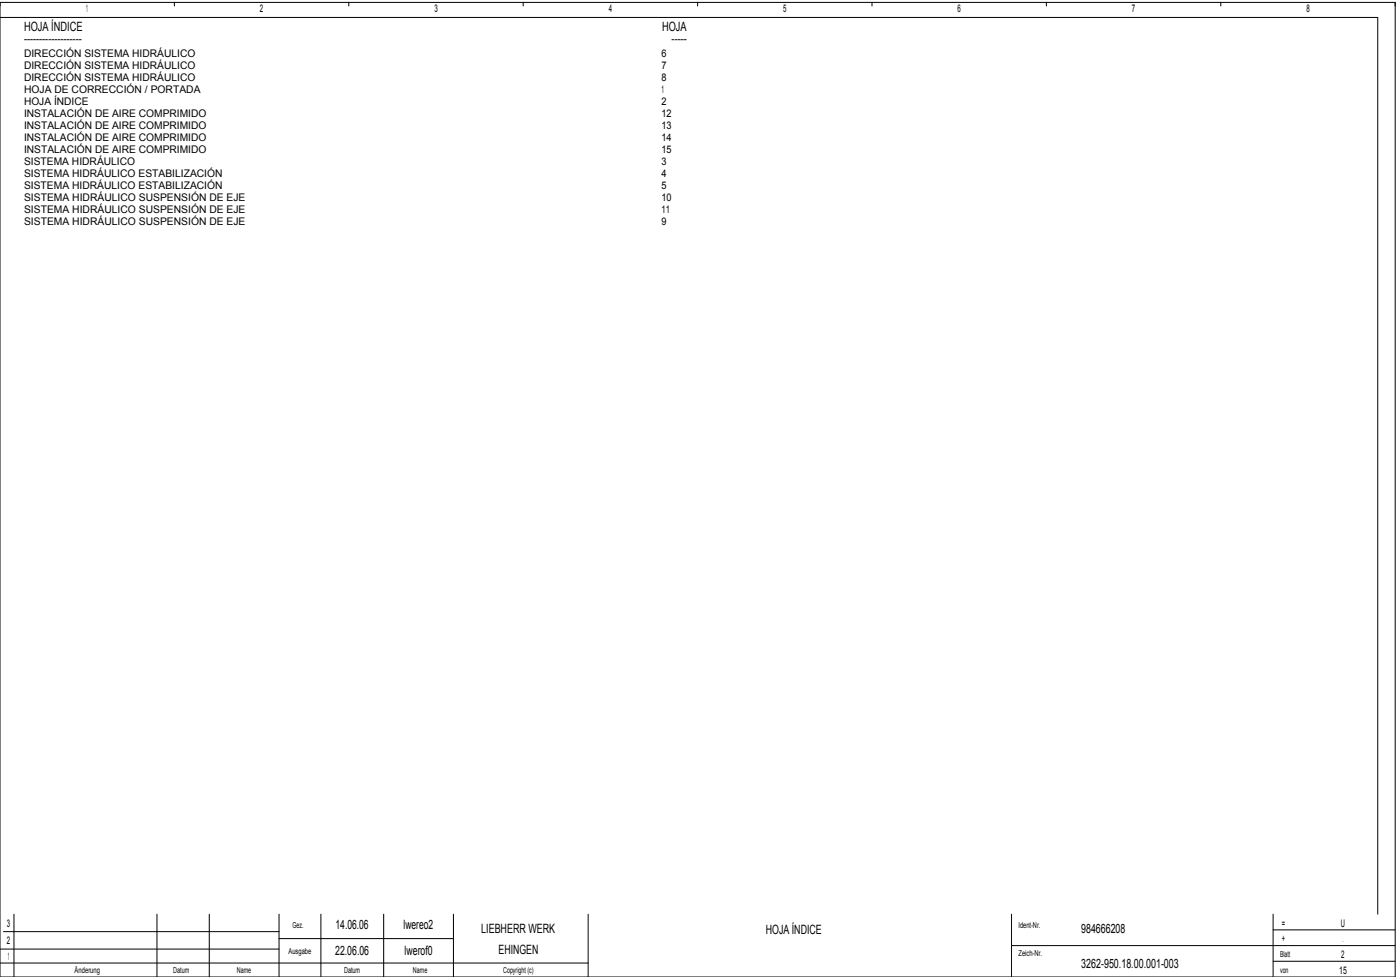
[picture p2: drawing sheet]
<svg xmlns="http://www.w3.org/2000/svg" width="582mm" height="406mm" viewBox="0 0 582 406" stroke-linecap="round" stroke-linejoin="round" font-family="sans-serif">
<defs><g id="words">
<g font-size="5.3">
<text x="10" y="13">HOJA ÍNDICE</text>
<text x="10" y="18">­­­­­­­­­­­­­­­­­­­</text>
<text x="275.2" y="13">HOJA</text>
<text x="279.2" y="18">­­­­­</text>
<text x="139.5" y="386.2">14.06.06</text>
<text x="167.8" y="386.2">lwereo2</text>
<text x="200.1" y="387.6">LIEBHERR WERK</text>
<text x="318.4" y="387.9">HOJA ÍNDICE</text>
<text x="449.5" y="387.6">984666208</text>
<text x="139.4" y="397">22.06.06</text>
<text x="168.2" y="397">lwerof0</text>
<text x="207.3" y="396.3">EHINGEN</text>
<text x="449.5" y="402.1">3262­950.18.00.001­003</text>
</g>
<g font-size="4.4">
<text x="35.9" y="5.1">1</text>
<text x="108" y="5.1">2</text>
<text x="180.6" y="5.1">3</text>
<text x="253" y="5.1">4</text>
<text x="325.6" y="5.1">5</text>
<text x="398" y="5.1">6</text>
<text x="470.6" y="5.1">7</text>
<text x="543.1" y="5.1">8</text>
<text x="10" y="23.6">DIRECCIÓN SISTEMA HIDRÁULICO</text>
<text x="275" y="23.6">6</text>
<text x="10" y="28.6">DIRECCIÓN SISTEMA HIDRÁULICO</text>
<text x="275" y="28.6">7</text>
<text x="10" y="33.6">DIRECCIÓN SISTEMA HIDRÁULICO</text>
<text x="275" y="33.6">8</text>
<text x="10" y="38.6">HOJA DE CORRECCIÓN / PORTADA</text>
<text x="275" y="38.6">1</text>
<text x="10" y="43.6">HOJA ÍNDICE</text>
<text x="275" y="43.6">2</text>
<text x="10" y="48.6">INSTALACIÓN DE AIRE COMPRIMIDO</text>
<text x="10" y="53.6">INSTALACIÓN DE AIRE COMPRIMIDO</text>
<text x="275" y="48.6">12</text>
<text x="275" y="53.6">13</text>
<text x="10" y="58.6">INSTALACIÓN DE AIRE COMPRIMIDO</text>
<text x="275" y="58.6">14</text>
<text x="10" y="63.6">INSTALACIÓN DE AIRE COMPRIMIDO</text>
<text x="275" y="63.6">15</text>
<text x="10" y="68.6">SISTEMA HIDRÁULICO</text>
<text x="275" y="68.6">3</text>
<text x="10" y="73.6">SISTEMA HIDRÁULICO ESTABILIZACIÓN</text>
<text x="275" y="73.6">4</text>
<text x="10" y="78.6">SISTEMA HIDRÁULICO ESTABILIZACIÓN</text>
<text x="10" y="83.6">SISTEMA HIDRÁULICO SUSPENSIÓN DE EJE</text>
<text x="275" y="78.6">5</text>
<text x="275" y="83.6">10</text>
<text x="10" y="88.6">SISTEMA HIDRÁULICO SUSPENSIÓN DE EJE</text>
<text x="275" y="88.6">11</text>
<text x="10" y="93.6">SISTEMA HIDRÁULICO SUSPENSIÓN DE EJE</text>
<text x="275" y="93.6">9</text>
<text x="2.9" y="385.1">3</text>
<text x="532.9" y="385.1">=</text>
<text x="557.4" y="385.1">U</text>
<text x="2.9" y="392.4">2</text>
<text x="532.8" y="391.7">+</text>
<text x="558.1" y="391.7">.</text>
<text x="3.2" y="398.9">1</text>
<text x="557.5" y="398.2">2</text>
<text x="556.7" y="404.7">15</text>
</g>
<g font-size="3.4">
<text x="121.6" y="385.5">Gez.</text>
<text x="423.4" y="385.5">Ident­Nr.</text>
<text x="119.9" y="396.4">Ausgabe</text>
<text x="423.4" y="397.1">Zeich­Nr.</text>
<text x="532.1" y="397.7">Blatt</text>
<text x="31" y="404.4">Änderung</text>
<text x="72" y="404.4">Datum</text>
<text x="98.4" y="404.4">Name</text>
<text x="143" y="404.4">Datum</text>
<text x="171.7" y="404.4">Name</text>
<text x="209.2" y="404.3">Copyright (c)</text>
<text x="532.1" y="404.3">von</text>
</g>
</g></defs>
<g fill="none" stroke="#000" stroke-width=".42">
<path d="M0 1h580v405h-580zM0 7.2h572.8v372.7M72.5 1v1.5M145 1v1.5M217.5 1v1.5M290 1v1.5M362.5 1v1.5M435 1v1.5M507.5 1v1.5M5.8 379.9v26.1M65.2 379.9v26.1M87 379.9v26.1"/>
<path d="M116 379.9v26.1M133.4 379.9v26.1M159.5 379.9v26.1M188.5 379.9v26.1M244.5 379.9v26.1M420.5 379.9v26.1M529.2 379.9v26.1M0 394.4h116M1.4 387.1h114.6M116 390h72.5M420.5 392.9h159.5M529.2 399.5h50.8"/>
<path d="M529.2 386.4h50.8M0 400.2h244.5"/>
</g>
<use href="#words"/>
</svg>
